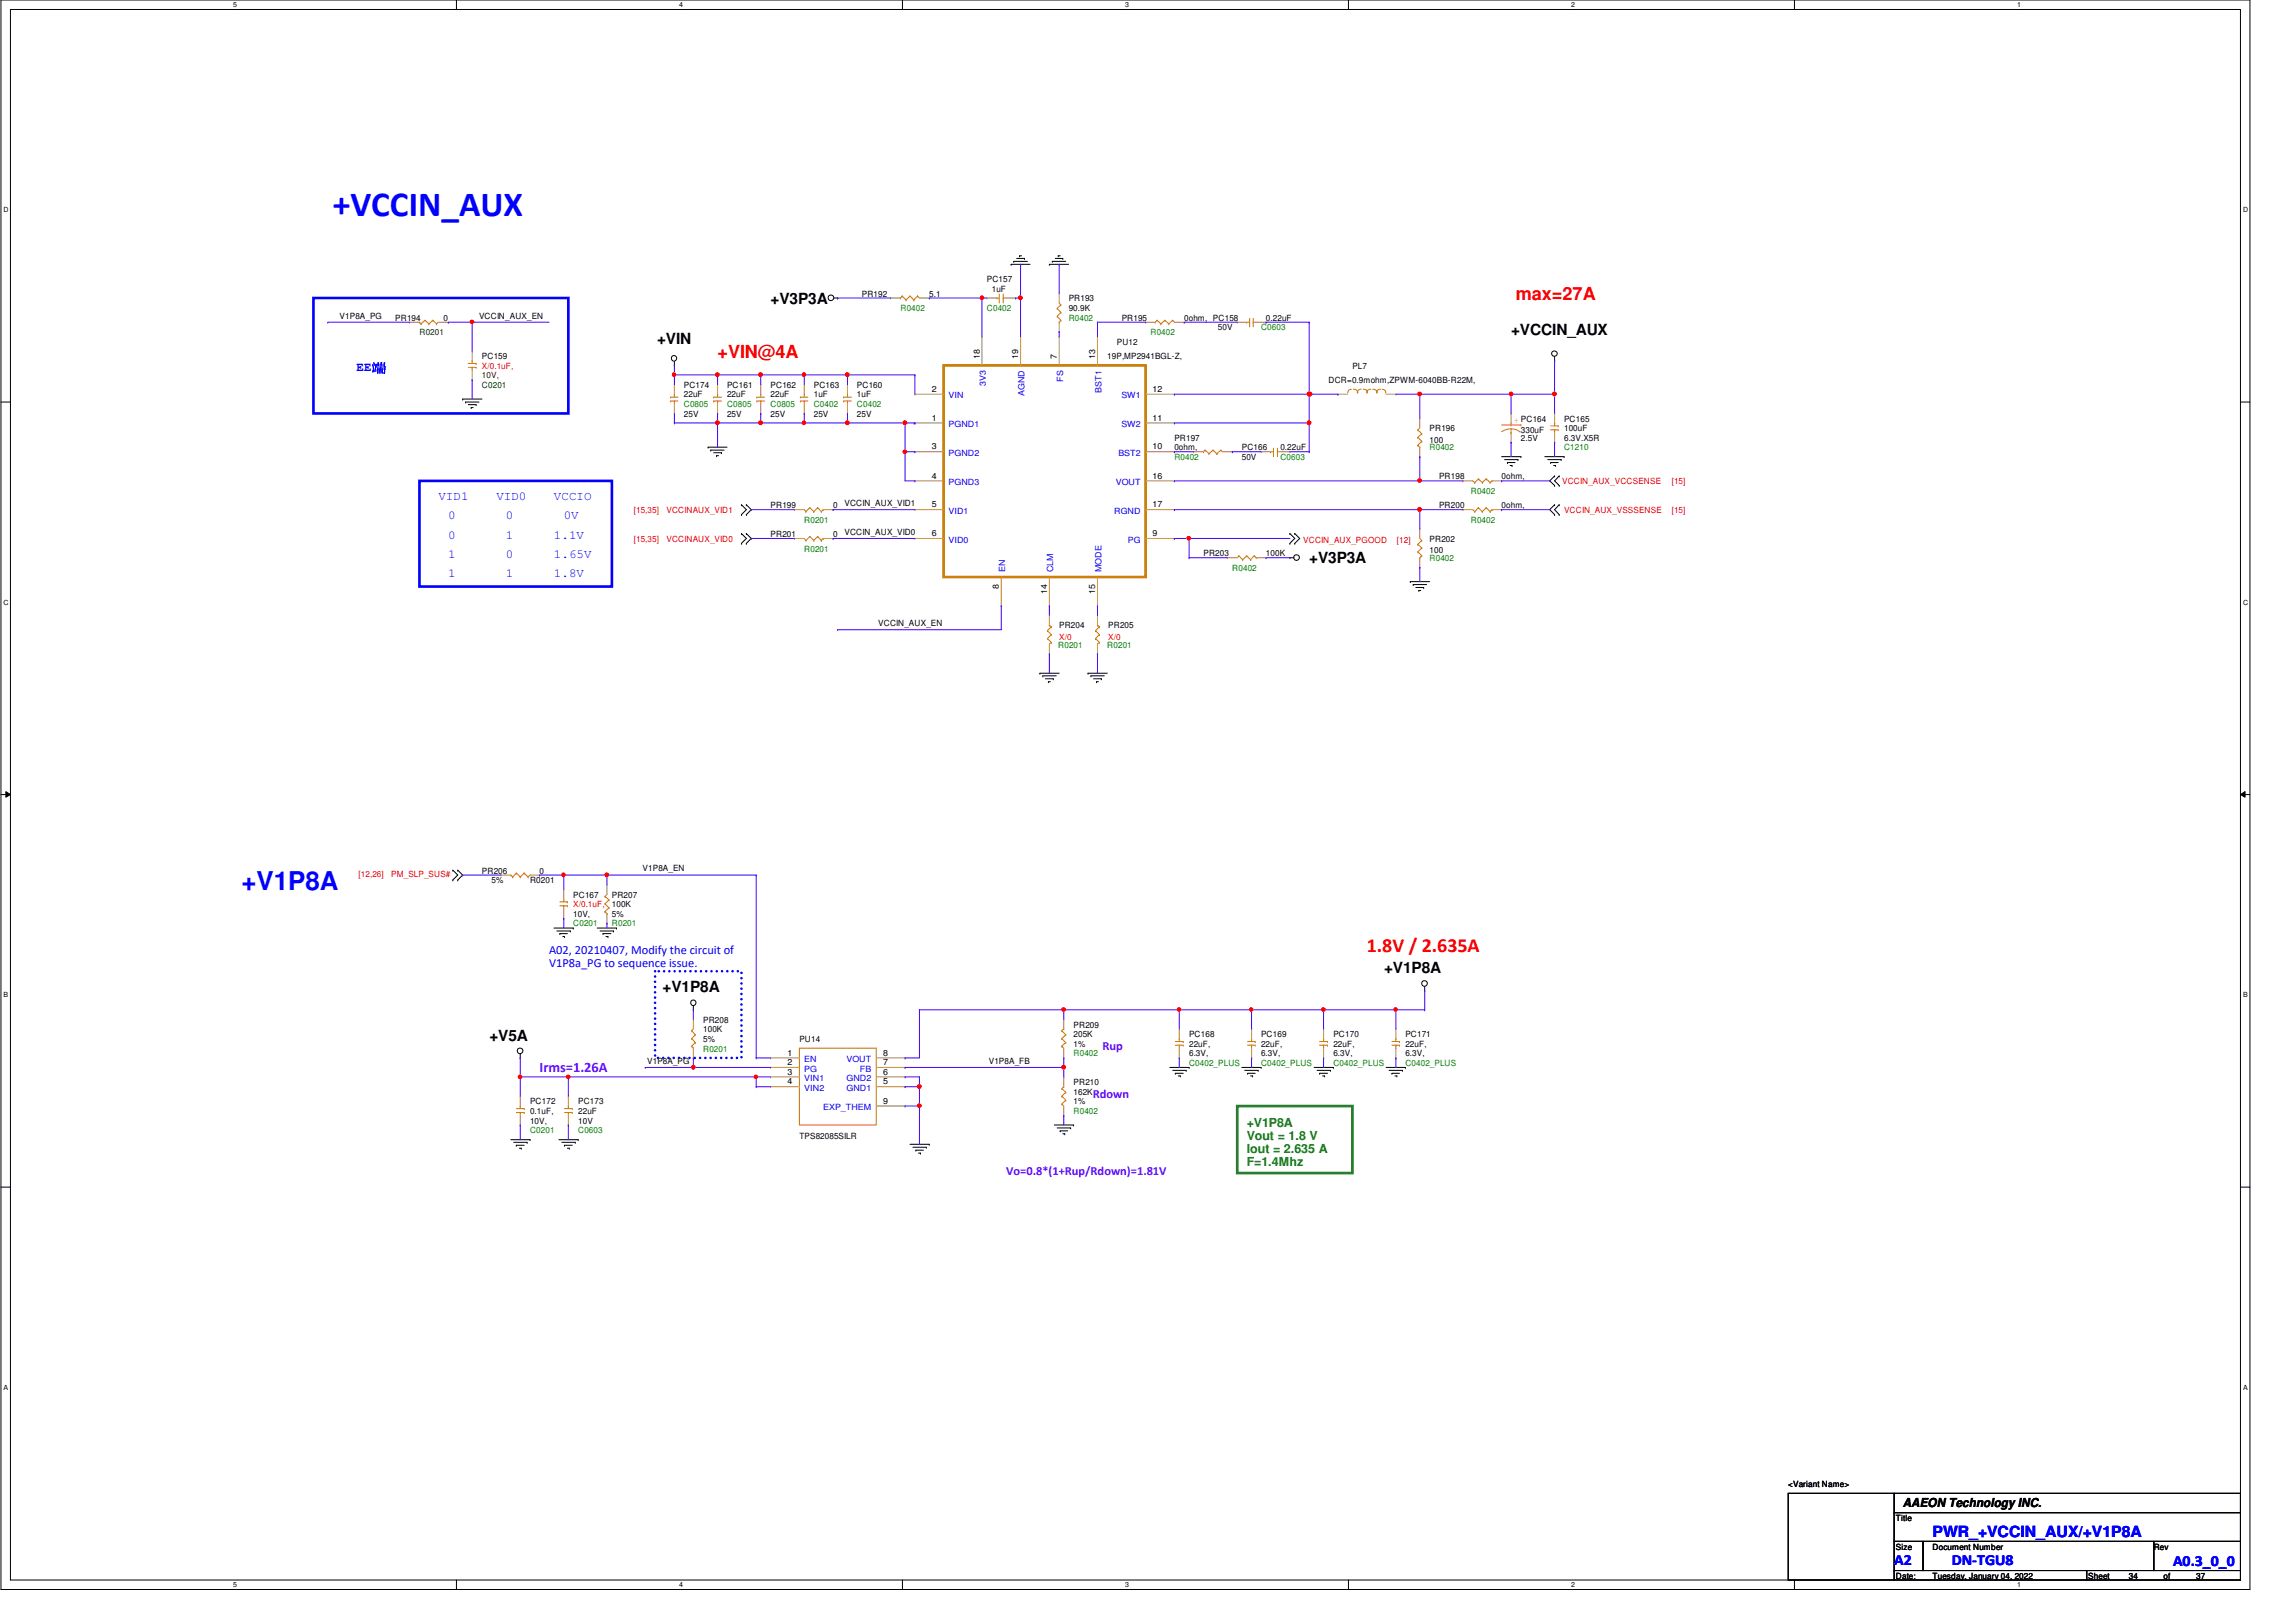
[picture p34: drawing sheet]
<svg xmlns="http://www.w3.org/2000/svg" width="297mm" height="210mm" viewBox="0 0 297 210" stroke-linecap="round" stroke-linejoin="round" font-family="sans-serif">
<defs><g id="words">
<text font-size="4.6" fill="#00f" x="43" y="28">+VCCIN_AUX</text>
<text font-size="3.3" fill="#00f" x="31.2" y="115.1">+V1P8A</text>
<text font-size="2.6" fill="#f00" x="176.8" y="123.1">1.8V / 2.635A</text>
<g font-size="2.3" fill="#f00">
<text x="196.1" y="38.9">max=27A</text>
<text x="92.8" y="46.3">+VIN@4A</text>
</g>
<g font-size="2">
<text x="99.7" y="39.3">+V3P3A</text>
<text x="85" y="44.5">+VIN</text>
<text x="195.5" y="43.3">+VCCIN_AUX</text>
<text x="169.4" y="72.9">+V3P3A</text>
<text x="179.1" y="125.9">+V1P8A</text>
<text x="85.7" y="128.4">+V1P8A</text>
<text x="63.3" y="134.7">+V5A</text>
</g>
<g font-size="2" fill="#00f">
<text x="245.1" y="202.5">A2</text>
<text x="250" y="198.9">PWR_+VCCIN_AUX/+V1P8A</text>
<text x="252.5" y="202.5">DN-TGU8</text>
<text x="281.1" y="202.6">A0.3_0_0</text>
</g>
<text font-size="1.9" fill="#8000ff" x="69.8" y="138.7">Irms=1.26A</text>
<g font-size="1.6" fill="#00f">
<text x="46.1" y="48">EE端</text>
<text x="56.7" y="64.7">VID1</text>
<text x="64.2" y="64.7">VID0</text>
<text x="71.7" y="64.7">VCCIO</text>
<text x="58" y="67.2">0</text>
<text x="58" y="69.7">0</text>
<text x="65.4" y="67.2">0</text>
<text x="65.4" y="69.7">1</text>
<text x="71.7" y="69.7">1.1V</text>
<text x="72.9" y="67.2">0V</text>
<text x="58" y="72.2">1</text>
<text x="58" y="74.7">1</text>
<text x="65.4" y="72.2">0</text>
<text x="65.4" y="74.7">1</text>
<text x="71.7" y="72.2">1.65V</text>
<text x="71.7" y="74.7">1.8V</text>
<text x="71" y="123.5">A02, 20210407, Modify the circuit of</text>
<text x="71" y="125.1">V1P8a_PG to sequence issue.</text>
</g>
<g font-size="1.6" fill="#8000ff">
<text x="142.6" y="135.9">Rup</text>
<text x="141.4" y="142.2">Rdown</text>
<text x="130.2" y="152.1">Vo=0.8*(1+Rup/Rdown)=1.81V</text>
</g>
<g font-size="1.6" fill="#008000">
<text x="161.3" y="145.9">+V1P8A</text>
<text x="161.3" y="147.5">Vout = 1.8 V</text>
<text x="161.3" y="149.2">Iout = 2.635 A</text>
<text x="161.3" y="150.8">F=1.4Mhz</text>
</g>
<text font-size="1.6" x="246.2" y="195.1">AAEON Technology INC.</text>
<g font-size="1.1">
<text x="43.9" y="41.2">V1P8A_PG</text>
<text x="51.1" y="41.5">PR194</text>
<text x="57.4" y="41.5">0</text>
<text x="62" y="41.2">VCCIN_AUX_EN</text>
<text x="111.5" y="38.4">PR192</text>
<text x="120.2" y="38.4">5.1</text>
<text x="127.7" y="36.5">PC157</text>
<text x="128.3" y="37.8">1uF</text>
<text x="138.3" y="39">PR193</text>
<text x="138.3" y="40.3">90.9K</text>
<text x="145.1" y="41.5">PR195</text>
<text x="153.2" y="41.5">0ohm, PC158</text>
<text x="163.8" y="41.5">0.22uF</text>
<text x="62.4" y="46.5">PC159</text>
<text x="126.7" y="46.4" transform="rotate(-90 126.7 46.4)">18</text>
<text x="131.7" y="46.4" transform="rotate(-90 131.7 46.4)">19</text>
<text x="136.7" y="46.4" transform="rotate(-90 136.7 46.4)">7</text>
<text x="141.7" y="46.4" transform="rotate(-90 141.7 46.4)">13</text>
<text x="143.3" y="46.5">19P,MP2941BGL-Z,</text>
<text x="144.5" y="44.6">PU12</text>
<text x="157.6" y="42.8">50V</text>
<text x="175" y="47.7">PL7</text>
<text x="88.5" y="50.2">PC174</text>
<text x="88.5" y="51.4">22uF</text>
<text x="88.5" y="53.9">25V</text>
<text x="94.1" y="50.2">PC161</text>
<text x="94.1" y="51.4">22uF</text>
<text x="94.1" y="53.9">25V</text>
<text x="99.7" y="50.2">PC162</text>
<text x="99.7" y="51.4">22uF</text>
<text x="99.7" y="53.9">25V</text>
<text x="105.3" y="50.2">PC163</text>
<text x="105.3" y="51.4">1uF</text>
<text x="105.3" y="53.9">25V</text>
<text x="110.9" y="50.2">PC160</text>
<text x="110.9" y="51.4">1uF</text>
<text x="110.9" y="53.9">25V</text>
<text x="120.6" y="50.7">2</text>
<text x="149.1" y="50.7">12</text>
<text x="171.9" y="49.6">DCR=0.9mohm,ZPWM-6040BB-R22M,</text>
<text x="120.6" y="58.2">3</text>
<text x="120.6" y="54.4">1</text>
<text x="149.1" y="58.2">10</text>
<text x="149.1" y="54.4">11</text>
<text x="151.9" y="57.1">PR197</text>
<text x="151.9" y="58.3">0ohm,</text>
<text x="160.7" y="58.3">PC166</text>
<text x="160.7" y="59.5">50V</text>
<text x="165.6" y="58.3">0.22uF</text>
<text x="185" y="55.8">PR196</text>
<text x="185" y="57.3">100</text>
<text x="196.8" y="56">330uF</text>
<text x="196.8" y="57.1">2.5V</text>
<text x="202.4" y="54.6">PC165</text>
<text x="202.4" y="55.8">100uF</text>
<text x="202.4" y="57.1">6.3V.X5R</text>
<text x="99.7" y="65.7">PR199</text>
<text x="107.8" y="65.7">0</text>
<text x="109.3" y="65.5">VCCIN_AUX_VID1</text>
<text x="120.6" y="61.9">4</text>
<text x="120.6" y="65.7">5</text>
<text x="149.1" y="61.9">16</text>
<text x="149.1" y="65.7">17</text>
<text x="186.2" y="65.7">PR200</text>
<text x="186.2" y="62">PR198</text>
<text x="194.3" y="65.7">0ohm,</text>
<text x="194.3" y="62">0ohm,</text>
<text x="99.7" y="69.5">PR201</text>
<text x="107.8" y="69.5">0</text>
<text x="109.3" y="69.2">VCCIN_AUX_VID0</text>
<text x="120.6" y="69.4">6</text>
<text x="149.1" y="69.4">9</text>
<text x="155.7" y="72">PR203</text>
<text x="163.8" y="72">100K</text>
<text x="185" y="70.1">PR202</text>
<text x="185" y="71.6">100</text>
<text x="129.2" y="76.2" transform="rotate(-90 129.2 76.2)">8</text>
<text x="135.5" y="76.8" transform="rotate(-90 135.5 76.8)">14</text>
<text x="141.7" y="76.8" transform="rotate(-90 141.7 76.8)">15</text>
<text x="113.6" y="81">VCCIN_AUX_EN</text>
<text x="137" y="81.3">PR204</text>
<text x="143.4" y="81.3">PR205</text>
<text x="62.4" y="113.1">PR206</text>
<text x="69.8" y="113.1">0</text>
<text x="83.1" y="112.8">V1P8A_EN</text>
<text x="63.6" y="114.3">5%</text>
<text x="68.6" y="114.3">R0201</text>
<text x="74.2" y="116.2">PC167</text>
<text x="74.2" y="118.7">10V,</text>
<text x="79.2" y="116.2">PR207</text>
<text x="79.2" y="117.4">100K</text>
<text x="79.2" y="118.7">5%</text>
<text x="83.7" y="137.7">V1P8A_PG</text>
<text x="91" y="132.3">PR208</text>
<text x="91" y="133.6">100K</text>
<text x="91" y="134.8">5%</text>
<text x="101.9" y="136.6">1</text>
<text x="101.9" y="137.8">2</text>
<text x="103.4" y="134.8">PU14</text>
<text x="114.3" y="137.8">7</text>
<text x="114.3" y="136.6">8</text>
<text x="127.9" y="137.7">V1P8A_FB</text>
<text x="138.9" y="133">PR209</text>
<text x="138.9" y="134.2">205K</text>
<text x="138.9" y="135.5">1%</text>
<text x="153.8" y="134.2">PC168</text>
<text x="153.8" y="135.5">22uF,</text>
<text x="153.8" y="136.7">6.3V,</text>
<text x="163.1" y="134.2">PC169</text>
<text x="163.1" y="135.5">22uF,</text>
<text x="163.1" y="136.7">6.3V,</text>
<text x="172.5" y="134.2">PC170</text>
<text x="172.5" y="135.5">22uF,</text>
<text x="172.5" y="136.7">6.3V,</text>
<text x="181.8" y="134.2">PC171</text>
<text x="181.8" y="135.5">22uF,</text>
<text x="181.8" y="136.7">6.3V,</text>
<text x="68.6" y="142.9">PC172</text>
<text x="74.8" y="142.9">PC173</text>
<text x="101.9" y="139.1">3</text>
<text x="101.9" y="140.3">4</text>
<text x="114.3" y="142.8">9</text>
<text x="114.3" y="140.3">5</text>
<text x="114.3" y="139.1">6</text>
<text x="138.9" y="140.4">PR210</text>
<text x="138.9" y="141.7">162K</text>
<text x="138.9" y="142.9">1%</text>
<text x="68.6" y="144.2">0.1uF,</text>
<text x="68.6" y="145.4">10V,</text>
<text x="74.8" y="144.2">22uF</text>
<text x="74.8" y="145.4">10V</text>
<text x="103.4" y="147.4">TPS82085SILR</text>
<text x="231.3" y="192.4">&lt;Variant Name&gt;</text>
<text x="245.3" y="196.8">Title</text>
<text x="245.3" y="200.5">Size</text>
<text x="250" y="200.5">Document Number</text>
<text x="278.6" y="200.5">Rev</text>
<text x="245.3" y="204.3">Date:</text>
<text x="250" y="204.3">Tuesday, January 04, 2022</text>
<text x="270.2" y="204.3">Sheet</text>
<text x="275.4" y="204.3">34</text>
<text x="279.9" y="204.3">of</text>
<text x="284.1" y="204.3">37</text>
</g>
<g font-size="1.1" fill="#008000">
<text x="116.5" y="40.3">R0402</text>
<text x="127.7" y="40.3">C0402</text>
<text x="138.3" y="41.5">R0402</text>
<text x="148.8" y="43.3">R0402</text>
<text x="163.1" y="42.8">C0603</text>
<text x="88.5" y="52.7">C0805</text>
<text x="94.1" y="52.7">C0805</text>
<text x="99.7" y="52.7">C0805</text>
<text x="105.3" y="52.7">C0402</text>
<text x="110.9" y="52.7">C0402</text>
<text x="151.9" y="59.5">R0402</text>
<text x="165.6" y="59.5">C0603</text>
<text x="185" y="58.3">R0402</text>
<text x="202.4" y="58.3">C1210</text>
<text x="190.3" y="63.9">R0402</text>
<text x="104.1" y="67.6">R0201</text>
<text x="104.1" y="71.4">R0201</text>
<text x="190.3" y="67.6">R0402</text>
<text x="159.4" y="73.9">R0402</text>
<text x="185" y="72.6">R0402</text>
<text x="136.9" y="83.8">R0201</text>
<text x="143.3" y="83.8">R0201</text>
<text x="74.2" y="119.9">C0201</text>
<text x="79.2" y="119.9">R0201</text>
<text x="91" y="136.1">R0201</text>
<text x="138.9" y="136.7">R0402</text>
<text x="153.8" y="138">C0402_PLUS</text>
<text x="163.1" y="138">C0402_PLUS</text>
<text x="172.5" y="138">C0402_PLUS</text>
<text x="181.8" y="138">C0402_PLUS</text>
<text x="68.6" y="146.6">C0201</text>
<text x="74.8" y="146.6">C0603</text>
<text x="138.9" y="144.2">R0402</text>
</g>
<g font-size="1.1" fill="#004000">
<text x="54.3" y="43.3">R0201</text>
<text x="62.4" y="50.2">C0201</text>
</g>
<g font-size="1.1" fill="#f00">
<text x="62.4" y="47.7">X/0.1uF,</text>
<text x="202.1" y="62.7">VCCIN_AUX_VCCSENSE</text>
<text x="216.3" y="62.7">[15]</text>
<text x="82" y="66.4">[15,35]</text>
<text x="82" y="70.1">[15,35]</text>
<text x="86.2" y="66.4">VCCINAUX_VID1</text>
<text x="86.2" y="70.1">VCCINAUX_VID0</text>
<text x="168.6" y="70.2">VCCIN_AUX_PGOOD</text>
<text x="180.7" y="70.2">[12]</text>
<text x="202.4" y="66.4">VCCIN_AUX_VSSSENSE</text>
<text x="216.3" y="66.4">[15]</text>
<text x="137" y="82.8">X/0</text>
<text x="143.4" y="82.8">X/0</text>
<text x="46.4" y="113.5">[12,26]</text>
<text x="50.6" y="113.5">PM_SLP_SUS#</text>
<text x="74.2" y="117.4">X/0.1uF,</text>
</g>
<text font-size="1.1" fill="#400000" x="62.4" y="49">10V,</text>
<g font-size="1.1" fill="#00c">
<text x="122.7" y="51.6">VIN</text>
<text x="127.5" y="50" transform="rotate(-90 127.5 50)">3V3</text>
<text x="132.5" y="51.3" transform="rotate(-90 132.5 51.3)">AGND</text>
<text x="137.5" y="49.4" transform="rotate(-90 137.5 49.4)">FS</text>
<text x="142.5" y="50.8" transform="rotate(-90 142.5 50.8)">BST1</text>
<text x="145.1" y="51.6">SW1</text>
<text x="122.7" y="59">PGND2</text>
<text x="122.7" y="55.3">PGND1</text>
<text x="144.7" y="59">BST2</text>
<text x="145.1" y="55.3">SW2</text>
<text x="122.7" y="62.8">PGND3</text>
<text x="144.4" y="62.8">VOUT</text>
<text x="122.7" y="66.5">VID1</text>
<text x="122.7" y="70.2">VID0</text>
<text x="144.1" y="66.5">RGND</text>
<text x="145.9" y="70.2">PG</text>
<text x="130" y="74" transform="rotate(-90 130 74)">EN</text>
<text x="136.3" y="74" transform="rotate(-90 136.3 74)">CLM</text>
<text x="142.5" y="74" transform="rotate(-90 142.5 74)">MODE</text>
<text x="104.1" y="137.5">EN</text>
<text x="109.5" y="137.5">VOUT</text>
<text x="104.1" y="138.7">PG</text>
<text x="104.1" y="139.9">VIN1</text>
<text x="104.1" y="141.2">VIN2</text>
<text x="106.5" y="143.7">EXP_THEM</text>
<text x="109.5" y="141.2">GND1</text>
<text x="109.5" y="139.9">GND2</text>
<text x="111.2" y="138.7">FB</text>
</g>
<text font-size="1.1" fill="#cc8006" x="195.9" y="54.7">+ PC164</text>
<g font-size=".9">
<text x="30.2" y=".9">5</text>
<text x="87.9" y=".9">4</text>
<text x="145.6" y=".9">3</text>
<text x="203.3" y=".9">2</text>
<text x="261" y=".9">1</text>
<text x=".5" y="27.4">D</text>
<text x="290.2" y="27.4">D</text>
<text x=".5" y="78.2">C</text>
<text x="290.2" y="78.2">C</text>
<text x=".5" y="129">B</text>
<text x="290.2" y="129">B</text>
<text x=".5" y="179.8">A</text>
<text x="290.2" y="179.8">A</text>
<text x="30.2" y="205.4">5</text>
<text x="87.9" y="205.4">4</text>
<text x="145.6" y="205.4">3</text>
<text x="203.3" y="205.4">2</text>
<text x="261" y="205.4">1</text>
</g>
</g></defs>
<path d="M.1 0h291v205.7h-291zM1.4 1.2h288.5v203.3h-288.5z" fill="none" stroke="#000" stroke-width=".13"/>
<g fill="#fff">
<path d="M30.2 .1h.5v1h-.5z"/>
<path d="M30.2 204.6h.5v1h-.5z"/>
</g>
<path d="M59.1 0v1.2M59.1 204.5v1.2" fill="none" stroke="#000" stroke-width=".13"/>
<g fill="#fff">
<path d="M87.9 .1h.5v1h-.5z"/>
<path d="M87.9 204.6h.5v1h-.5z"/>
</g>
<path d="M116.8 0v1.2M116.8 204.5v1.2" fill="none" stroke="#000" stroke-width=".13"/>
<g fill="#fff">
<path d="M145.6 .1h.5v1h-.5z"/>
<path d="M145.6 204.6h.5v1h-.5z"/>
</g>
<path d="M174.5 0v1.2M174.5 204.5v1.2" fill="none" stroke="#000" stroke-width=".13"/>
<g fill="#fff">
<path d="M203.3 .1h.5v1h-.5z"/>
<path d="M203.3 204.6h.5v1h-.5z"/>
</g>
<path d="M232.2 0v1.2M232.2 204.5v1.2" fill="none" stroke="#000" stroke-width=".13"/>
<g fill="#fff">
<path d="M261 .1h.5v1h-.5z"/>
<path d="M261 204.6h.5v1h-.5z"/>
<path d="M.5 26.6h.6v1h-.6z"/>
<path d="M290.2 26.6h.6v1h-.6z"/>
<path d="M.5 77.4h.6v1h-.6z"/>
<path d="M290.2 77.4h.6v1h-.6z"/>
</g>
<path d="M.1 52h1.3M289.9 52h1.2" fill="none" stroke="#000" stroke-width=".13"/>
<g fill="#fff">
<path d="M.5 128.2h.6v1h-.6z"/>
<path d="M290.2 128.2h.6v1h-.6z"/>
</g>
<path d="M.1 102.8h1.3M.8 102.4l.6 .4-.6 .4zM289.9 102.8l.5-.4v.8zM289.9 102.8h1.2" fill="none" stroke="#000" stroke-width=".13"/>
<path d="M.8 102.4l.6 .4-.6 .4zM289.9 102.8l.5-.4v.8z" fill="#000"/>
<g fill="#fff">
<path d="M.5 179h.5v1h-.5z"/>
<path d="M290.2 179h.5v1h-.5z"/>
</g>
<g fill="none" stroke="#000" stroke-width=".13">
<path d="M107.9 38.6h.5M108.4 38.6h.1M130.8 34.2h.1M130.8 34.2h2.5M131.1 33.8h.1M131.1 33.8h1.8M131.5 33.4h1M131.9 33.1h.1M131.9 33.1h.3M132.5 33.4h.1M135.8 34.2h.1M135.8 34.2h2.5"/>
<path d="M136.1 33.8h.1M136.1 33.8h1.8M136.5 33.4h1M136.9 33.1h.1M136.9 33.1h.3M137.5 33.4h.1M59.9 51.6h.1M59.9 51.6h2.5M60.2 52h.1M60.2 52h1.8M60.6 52.4h1M61 52.7h.1"/>
<path d="M61 52.7h.2M61.6 52.4h.1M87.2 47.3h.1M87.2 46.8v.5M91.6 57.9h.1M91.6 57.9h2.5M91.9 58.3h.1M91.9 58.3h1.8M92.3 58.6h1M92.7 59h.1M92.7 59h.3M93.3 58.6h.1"/>
<path d="M194.3 59.1h2.5M194.6 59.5h1.8M195 59.9h.1M195 59.9h1M196.4 59.5h.1M196.8 59.1h.1M199.9 59.1h2.4M200.2 59.5h1.8M200.6 59.9h.1M200.6 59.9h1M201.1 46.7h.1M201.1 46.1v.6"/>
<path d="M202 59.5h.1M202.3 59.1h.1M95.9 66.6h.1M95.9 65.3h.1M95.9 70.3h.1M95.9 69h.1M95.9 65.3l.7 .7-.7 .6M95.9 69l.7 .7-.7 .6M96.6 65.3h.1M96.6 66.6h.1M96.6 69h.1M96.6 70.3h.1"/>
<path d="M96.6 65.3l.6 .7-.6 .6M96.6 69l.6 .7-.6 .6M166.9 72.2h.1M166.9 69h.1M166.9 70.3h.1M166.9 72.2h.5M166.9 69l.6 .7-.6 .6M167.5 69h.1M167.5 70.3h.1M167.5 69l.6 .7-.6 .6M182.5 75.3h.1M182.5 75.3h2.5"/>
<path d="M182.8 75.6h.1M182.8 75.6h1.8M183.2 76h1M183.6 76.4h.1M183.6 76.4h.2M184.2 76h.1M195.4 60.2h.2M195.6 60.2h.1M201 60.2h.2M201.1 61.6h.1M201.1 62.8h.1M201.1 65.3h.1"/>
<path d="M201.1 66.6h.1M201.1 61.6l-.6 .6 .6 .6M201.1 65.3l-.6 .7 .6 .6M201.2 60.2h.1M201.7 62.8h.1M201.7 61.6h.1M201.7 66.6h.1M201.7 65.3h.1M201.7 61.6l-.6 .6 .6 .6M201.7 65.3l-.6 .7 .6 .6M134.5 87.1h.1M134.5 87.1h2.5"/>
<path d="M134.9 87.5h.1M134.9 87.5h1.7M135.3 87.8h1M135.6 88.2h.1M135.6 88.2h.3M136.3 87.8h.1M140.8 87.1h.1M140.8 87.1h2.5M141.1 87.5h.1M141.1 87.5h1.8M141.5 87.8h1M141.9 88.2h.1"/>
<path d="M141.9 88.2h.2M142.5 87.8h.1M58.6 112.6h.1M58.6 113.9h.1M58.6 112.6l.6 .6-.6 .7M59.2 113.9h.1M59.2 112.6h.1M59.2 112.6l.7 .6-.7 .7M67.3 136.9h.1M67.3 136.4v.5M71.7 120.1h2.5M72 120.5h1.8"/>
<path d="M72.4 120.8h.1M72.4 120.8h1M72.8 121.2h.2M73 121.2h.1M73.8 120.5h.1M74.2 120.1h.1M77.3 120.1h2.5M77.6 120.5h1.8M78 120.8h.1M78 120.8h1M78.4 121.2h.3M78.7 121.2h.1"/>
<path d="M79.4 120.5h.1M79.8 120.1h.1M89.7 130.7h.1M89.7 130.2v.5M151.3 138.1h2.5M151.7 138.5h1.8M152.1 138.9h.1M152.1 138.9h1M152.4 139.2h.3M152.7 139.2h.1M153.5 138.5h.1M153.8 138.1h.1"/>
<path d="M160.7 138.1h2.4M161 138.5h1.8M161.4 138.9h.1M161.4 138.9h1M161.8 139.2h.2M162 139.2h.1M162.8 138.5h.1M163.1 138.1h.1M170 138.1h2.5M170.4 138.5h1.7M170.7 138.9h.1M170.7 138.9h1"/>
<path d="M171.1 139.2h.3M171.4 139.2h.1M172.1 138.5h.1M172.5 138.1h.1M179.3 138.1h2.5M179.7 138.5h1.7M180.1 138.9h.1M180.1 138.9h1M180.5 139.2h.2M180.7 139.2h.1M181.4 138.5h.1M181.8 138.1h.1"/>
<path d="M184.3 128.2h.1M184.3 127.7v.5M.1 153.6h1.3M66.1 147.5h2.5M66.5 147.8h1.7M66.8 148.2h.1M66.8 148.2h1M67.2 148.6h.2M67.4 148.6h.1M68.2 147.8h.1M68.6 147.5h.1M72.3 147.5h2.5"/>
<path d="M72.7 147.8h1.7M73 148.2h.1M73 148.2h1M73.4 148.6h.3M73.7 148.6h.1M74.4 147.8h.1M74.8 147.5h.1M117.7 148.1h2.5M118.1 148.5h1.7M118.5 148.8h.1M118.5 148.8h1M118.8 149.2h.3"/>
<path d="M119.1 149.2h.1M119.8 148.5h.1M120.2 148.1h.1M136.4 145.6h2.5M136.8 146h1.7M137.2 146.3h.1M137.2 146.3h.9M137.5 146.7h.2M137.7 146.7h.1M138.5 146h.1M138.9 145.6h.1M289.9 153.6h1.2"/>
<path d="M231.3 193.3h13.8v11.2h-13.8zM245.1 193.3h44.8v2.4h-44.8zM245.1 195.7h44.8v3.8h-44.8zM245.1 199.5h3.7v3.7h-3.7zM248.8 199.5h29.8v3.7h-29.8zM278.6 199.5h11.3v3.7h-11.3zM245.1 203.2h24.9v1.3h-24.9zM270 203.2h19.9v1.3h-19.9z"/>
<circle cx="107.5" cy="38.5" r=".37"/>
<circle cx="87.2" cy="46.4" r=".35"/>
<circle cx="201.1" cy="45.8" r=".36"/>
<circle cx="167.7" cy="72.2" r=".37"/>
<circle cx="67.3" cy="136" r=".37"/>
<circle cx="89.7" cy="129.8" r=".35"/>
<circle cx="184.3" cy="127.3" r=".37"/>
</g>
<path d="M160.1 143.1h14.9v8.7h-14.9z" fill="none" stroke="#008000" stroke-width=".34"/>
<path d="M40.6 38.6h32.9v14.9h-32.9zM54.3 62.2h24.9v13.7h-24.9z" fill="none" stroke="#00f" stroke-width=".34"/>
<path d="M84.7 125.7h11.2v11.2h-11.2z" fill="none" stroke="#00f" stroke-width=".34" stroke-dasharray="0 .7"/>
<g fill="none" stroke="#cc8006" stroke-width=".13">
<path d="M116.5 38.6h.1M116.7 38.3h.1M116.7 38.3l.5 .5M116.7 38.3l-.2 .3M117.2 38.8h.1M117.7 38.3h.1M117.7 38.3l.5 .5M117.7 38.3l-.5 .5M118.2 38.8h.1M118.7 38.3h.1M118.7 38.3l.3 .3M118.7 38.3l-.5 .5"/>
<path d="M128.9 38.6h.1M128.9 38.6h.4M129.3 39.1h.1M129.3 38.1v1M129.8 39.1h.1M129.8 38.6h.1M129.8 38.6h.4M129.8 38.1v1M136.8 39.9h.1M136.8 39.9l.4 .5M137 39.2l.2 .3M137.2 39.5h.1"/>
<path d="M137.2 39.5l-.4 .4M54.3 41.7h.1M54.3 41.7l.2 .2M54.5 41.9h.1M55 41.4h.1M55 41.4l-.5 .5M55 41.4l.5 .5M55.5 41.9h.1M56 41.4h.1M56 41.4l.5 .5M56 41.4l-.5 .5M56.5 41.9h.1"/>
<path d="M56.7 41.7l-.2 .2M60.6 47h1M60.6 47.5h1M61.1 46.7h.1M61.1 47.5h.1M61.1 46.7v.3M61.1 47.5v.4M61.6 47h.1M61.6 47.5h.1M86.7 51.4h.1M86.7 51.9h.1M86.7 51.4h1"/>
<path d="M86.7 51.9h1M87.2 51h.1M87.2 51.9h.1M87.2 51v.4M87.2 51.9v.3M92.3 51.4h.1M92.3 51.9h.1M92.3 51.4h1M92.3 51.9h1M92.8 51h.1M92.8 51.9h.1M92.8 51v.4"/>
<path d="M92.8 51.9v.3M97.9 51.4h.1M97.9 51.9h.1M97.9 51.4h1M97.9 51.9h1M98.4 51h.1M98.4 51.9h.1M98.4 51v.4M98.4 51.9v.3M103.5 51.4h.1M103.5 51.9h.1M103.5 51.4h1"/>
<path d="M103.5 51.9h1M104.1 51h.1M104.1 51.9h.1M104.1 51v.4M104.1 51.9v.3M109.1 51.4h.1M109.1 51.9h.1M109.1 51.4h1M109.1 51.9h1M109.6 51h.1M109.6 51.9h.1M109.6 51v.4"/>
<path d="M109.6 51.9v.3M136.8 40.9h.1M136.8 40.9l.4 .5M137 41.7h.1M137.2 41.4h.1M137.2 40.4h.1M137.2 41.4l-.2 .3M137.2 40.4l-.4 .5M149.5 41.7h.1M149.7 41.4h.1M149.7 41.4l.5 .5M149.7 41.4l-.2 .3"/>
<path d="M150.2 41.9h.1M150.7 41.4h.1M150.7 41.4l.5 .5M150.7 41.4l-.5 .5M151.2 41.9h.1M151.7 41.4h.1M151.7 41.4l.2 .3M151.7 41.4l-.5 .5M155.7 58.5h.1M155.9 58.3h.1M155.9 58.3l.5 .4M155.9 58.3l-.2 .2"/>
<path d="M156.4 58.7h.1M156.9 58.3h.1M156.9 58.3l.5 .4M156.9 58.3l-.5 .4M157.4 58.7h.1M157.9 58.3h.1M157.9 58.3l.3 .2M157.9 58.3l-.5 .4M161.3 41.7h.1M161.3 41.7h.4M161.7 42.2h.1M161.7 41.2v1"/>
<path d="M162.1 42.2h.1M162.1 41.7h.1M162.1 41.7h.4M162.1 41.2v1M164.4 58.5h.1M164.4 58.5h.4M164.8 59h.1M164.8 58v1M165.3 59h.1M165.3 58.5h.1M165.3 58.5h.3M165.3 58v1"/>
<path d="M174.8 50.4l-.4 .2v.2M175.1 50.4a.47 .47 0 0 1 .6 .4l-.1 .1M176.1 50.4a.45 .45 0 0 0-.5 .4M176.4 50.4a.43 .43 0 0 1 .5 .4v.1M177.3 50.4a.45 .45 0 0 0-.5 .4M177.6 50.4a.47 .47 0 0 1 .6 .4l-.1 .1M178.6 50.4h-.3l-.2 .2v.2M178.8 50.4a.39 .39 0 0 1 .4 .4M183.4 57.6h.1M183.4 55.6h.1M183.4 56.6h.1M183.4 57.6l.3 .3"/>
<path d="M183.4 55.6l.5 .5M183.4 56.6l.5 .5M183.7 57.9h.1M183.7 55.4l-.3 .2M183.9 56.1h.1M183.9 57.1h.1M183.9 57.1l-.5 .5M183.9 56.1l-.5 .5M194.3 55h2.5M195.5 56h.1M195.5 55h.1M195.5 55.5h-.1a1.98 1.98 0 0 0-1.1 .4"/>
<path d="M195.5 55.5a1.77 1.77 0 0 1 1.2 .4M195.5 54.7v.3M195.5 55.5v.5M196.8 55h.1M200.6 55.1h1M200.6 55.6h1M201.1 54.7h.1M201.1 55.6h.1M201.1 54.7v.4M201.1 55.6v.4M201.6 55.1h.1M201.6 55.6h.1"/>
<path d="M104.1 66l.2 .2M104.1 69.7l.2 .2M104.3 66.2h.1M104.3 69.9h.1M104.8 65.7h.1M104.8 69.4h.1M104.8 65.7l-.5 .5M104.8 65.7l.5 .5M104.8 69.4l-.5 .5M104.8 69.4l.5 .5M105.3 66.2h.1M105.3 69.9h.1"/>
<path d="M105.8 65.7h.1M105.8 69.4h.1M105.8 65.7l.5 .5M105.8 65.7l-.5 .5M105.8 69.4l.5 .5M105.8 69.4l-.5 .5M106.3 66.2h.1M106.3 69.9h.1M106.5 66h.1M106.5 69.7h.1M106.5 66l-.2 .2M106.5 69.7l-.2 .2"/>
<path d="M160.3 71.9h.1M160.3 71.9l-.2 .3M160.3 71.9l.5 .5M160.8 72.4h.1M161.3 71.9h.1M161.3 71.9l-.5 .5M161.3 71.9l.5 .5M161.8 72.4h.1M162.3 71.9h.1M162.3 71.9l-.5 .5M162.3 71.9l.2 .3M162.5 72.2h.1"/>
<path d="M183.4 70.4h.1M183.4 71.4h.1M183.4 71.4l.5 .5M183.4 70.4l.5 .5M183.7 72.2h.1M183.7 69.7l.2 .2M183.9 71.9h.1M183.9 69.9h.1M183.9 70.9h.1M183.9 71.9l-.2 .3M183.9 69.9l-.5 .5M183.9 70.9l-.5 .5"/>
<path d="M190.5 66l.3 .2M190.5 62.2l.3 .2M190.8 66.2h.1M190.8 62.4h.1M191.3 65.7h.1M191.3 62h.1M191.3 65.7l-.5 .5M191.3 65.7l.5 .5M191.3 62l-.5 .4M191.3 62l.5 .4M191.8 66.2h.1M191.8 62.4h.1"/>
<path d="M192.3 65.7h.1M192.3 62h.1M192.3 65.7l.5 .5M192.3 65.7l-.5 .5M192.3 62l.5 .4M192.3 62l-.5 .4M192.8 66.2h.1M192.8 62.4h.1M193 66h.1M193 62.2h.1M193 66l-.2 .2M193 62.2l-.2 .2"/>
<path d="M135.5 82.6h.1M135.5 81.6h.1M135.5 82.6l.5 .5M135.5 81.6l.5 .5M135.8 80.9h.1M135.8 80.9l.2 .2M136 81.1h.1M136 83.1h.1M136 82.1h.1M136 81.1l-.5 .5M136 83.1l-.2 .3M136 82.1l-.5 .5"/>
<path d="M141.7 82.6h.1M141.7 81.6h.1M141.7 82.6l.5 .5M141.7 81.6l.5 .5M142 80.9h.1M142 80.9l.2 .2M142.2 81.1h.1M142.2 83.1h.1M142.2 82.1h.1M142.2 81.1l-.5 .5M142.2 83.1l-.2 .3M142.2 82.1l-.5 .5"/>
<path d="M66.1 113.2h.1M66.1 113.2l.2 .3M66.3 113.5h.1M66.8 113h.1M66.8 113l-.5 .5M66.8 113l.5 .5M67.3 113.5h.1M67.8 113h.1M67.8 113l.5 .5M67.8 113l-.5 .5M68.3 113.5h.1M68.6 113.2l-.3 .3"/>
<path d="M72.4 116.7h1M72.4 117.2h1M72.9 116.4h.1M72.9 117.2h.1M72.9 116.4v.3M72.9 117.2v.4M73.4 116.7h.1M73.4 117.2h.1M78.3 118h.1M78.3 116h.1M78.3 117h.1M78.3 118l.2 .2"/>
<path d="M78.3 116l.5 .5M78.3 117l.5 .5M78.5 118.2h.1M78.5 115.7l-.2 .3M78.8 116.5h.1M78.8 117.5h.1M78.8 117.5l-.5 .5M78.8 116.5l-.5 .5M89.5 135.4h.1M89.5 133.4h.1M89.5 134.4h.1M89.5 135.4l.2 .2"/>
<path d="M89.5 133.4l.5 .5M89.5 134.4l.5 .5M89.7 135.6h.1M89.7 133.1l-.2 .3M90 133.9h.1M90 134.9h.1M90 134.9l-.5 .5M90 133.9l-.5 .5M103.4 135.6h10v10h-10zM137.4 133.4h.1M137.4 135.4h.1M137.4 134.4h.1"/>
<path d="M137.4 133.4l.5 .5M137.4 135.4l.2 .2M137.4 134.4l.5 .5M137.6 133.1h.1M137.6 133.1l-.2 .3M137.9 134.9h.1M137.9 133.9h.1M137.9 134.9l-.5 .5M137.9 133.9l-.5 .5M152.1 134.8h1M152.1 135.3h1M152.6 134.4h.1"/>
<path d="M152.6 135.3h.1M152.6 134.4v.4M152.6 135.3v.3M153.1 134.8h.1M153.1 135.3h.1M161.4 134.8h1M161.4 135.3h1M161.9 134.4h.1M161.9 135.3h.1M161.9 134.4v.4M161.9 135.3v.3M162.4 134.8h.1"/>
<path d="M162.4 135.3h.1M170.7 134.8h1M170.7 135.3h1M171.2 134.4h.1M171.2 135.3h.1M171.2 134.4v.4M171.2 135.3v.3M171.7 134.8h.1M171.7 135.3h.1M180.1 134.8h1M180.1 135.3h1M180.6 134.4h.1"/>
<path d="M180.6 135.3h.1M180.6 134.4v.4M180.6 135.3v.3M181.1 134.8h.1M181.1 135.3h.1M66.8 143.5h1M66.8 144h1M67.3 143.1h.1M67.3 144h.1M67.3 143.1v.4M67.3 144v.4M67.8 143.5h.1"/>
<path d="M67.8 144h.1M73 143.5h1M73 144h1M73.5 143.1h.1M73.5 144h.1M73.5 143.1v.4M73.5 144v.4M74 143.5h.1M74 144h.1M137.4 140.9h.1M137.4 142.9h.1M137.4 141.9h.1"/>
<path d="M137.4 140.9l.5 .5M137.4 142.9l.2 .2M137.4 141.9l.5 .5M137.6 140.6h.1M137.6 140.6l-.2 .3M137.9 142.4h.1M137.9 141.4h.1M137.9 142.4l-.5 .5M137.9 141.4l-.5 .5"/>
</g>
<g fill="none" stroke="#a84" stroke-width=".13">
<path d="M115.2 38.6h.1M115.2 38.6h1.3M119 38.6h1.2M120.2 38.6h.1M127.7 38.6h.1M127.7 38.6h1.2M130.2 38.6h1.2M131.4 38.6h.1M137 37.9h.1M137 37.9v1.3M53 41.7h.1M53 41.7h1.3"/>
<path d="M56.7 41.7h1.3M58 41.7h.1M61.1 49.1h.1M61.1 45.4h.1M61.1 45.4v1.3M61.1 47.9v1.2M87.2 53.5h.1M87.2 49.8h.1M87.2 49.8v1.2M87.2 52.2v1.3M92.8 53.5h.1M92.8 49.8h.1"/>
<path d="M92.8 49.8v1.2M92.8 52.2v1.3M98.4 53.5h.1M98.4 49.8h.1M98.4 49.8v1.2M98.4 52.2v1.3M104.1 53.5h.1M104.1 49.8h.1M104.1 49.8v1.2M104.1 52.2v1.3M109.6 53.5h.1M109.6 49.8h.1"/>
<path d="M109.6 49.8v1.2M109.6 52.2v1.3M118.4 51h.1M118.4 58.5h.1M118.4 54.7h.1M118.4 51h3.7M118.4 58.5h3.7M118.4 54.7h3.7M127 43.6h.1M127 43.6v3.7M132 43.6h.1M132 43.6v3.7"/>
<path d="M137 43.6h.1M137 42.9h.1M137 41.7v1.2M137 43.6v3.7M142 43.6h.1M142 43.6v3.7M148.2 41.7h.1M148.2 51h3.7M148.2 58.5h3.7M148.2 54.7h3.7M148.2 41.7h1.3M151.9 58.5h.1"/>
<path d="M151.9 54.7h.1M151.9 51h.1M151.9 41.7h1.3M153.2 41.7h.1M154.4 58.5h.1M154.4 58.5h1.3M158.2 58.5h1.2M159.4 58.5h.1M160.1 41.7h.1M160.1 41.7h1.2M162.5 41.7h1.3M163.1 58.5h.1"/>
<path d="M163.1 58.5h1.3M163.8 41.7h.1M165.6 58.5h1.3M166.9 58.5h.1M173.1 51h.1M173.1 51h1.3M179.3 51h1.3M180.6 51h.1M183.7 54.1h.1M183.7 59.1h.1M183.7 54.1v1.3M183.7 57.9v1.2"/>
<path d="M195.5 53.5h.1M195.5 57.2h.1M195.5 53.5v1.2M195.5 56v1.2M201.1 57.2h.1M201.1 53.5h.1M201.1 53.5v1.2M201.1 56v1.2M102.8 66h.1M102.8 69.7h.1M102.8 66h1.3M102.8 69.7h1.3"/>
<path d="M106.5 66h1.3M106.5 69.7h1.3M107.8 66h.1M107.8 69.7h.1M118.4 62.2h.1M118.4 66h.1M118.4 69.7h.1M118.4 66h3.7M118.4 62.2h3.7M118.4 69.7h3.7M129.5 78.4h.1M129.5 74.7v3.7"/>
<path d="M135.8 78.4h.1M135.8 79.6h.1M135.8 74.7v3.7M135.8 79.6v1.3M142 78.4h.1M142 79.6h.1M142 74.7v3.7M142 79.6v1.3M148.2 66h3.7M148.2 62.2h3.7M148.2 69.7h3.7M151.9 69.7h.1"/>
<path d="M151.9 62.2h.1M151.9 66h.1M158.8 72.2h.1M158.8 72.2h1.3M162.5 72.2h1.3M163.8 72.2h.1M183.7 68.5h.1M183.7 73.4h.1M183.7 68.5v1.2M183.7 72.2v1.2M189.3 66h.1M189.3 62.2h.1"/>
<path d="M189.3 66h1.2M189.3 62.2h1.2M193 66h1.3M193 62.2h1.3M194.3 66h.1M194.3 62.2h.1M135.8 84.6h.1M135.8 83.4v1.2M142 84.6h.1M142 83.4v1.2M64.8 113.2h.1M64.8 113.2h1.3"/>
<path d="M68.6 113.2h1.2M69.8 113.2h.1M72.9 118.8h.1M72.9 115.1h.1M72.9 115.1v1.3M72.9 117.6v1.2M78.5 114.5h.1M78.5 119.5h.1M78.5 114.5v1.2M78.5 118.2v1.3M89.7 131.9h.1M89.7 136.9h.1"/>
<path d="M89.7 131.9v1.2M89.7 135.6v1.3M99.7 136.9h.1M99.7 138.1h.1M99.7 139.4h.1M99.7 136.9h3.7M99.7 138.1h3.7M99.7 139.4h3.7M113.4 136.9h3.7M113.4 138.1h3.7M113.4 139.4h3.7M117.1 139.4h.1"/>
<path d="M117.1 138.1h.1M117.1 136.9h.1M137.6 139.4h.1M137.6 136.9h.1M137.6 131.9h.1M137.6 131.9v1.2M137.6 135.6v1.3M137.6 139.4v1.2M152.6 136.9h.1M152.6 133.1h.1M152.6 133.1v1.3M152.6 135.6v1.3"/>
<path d="M161.9 136.9h.1M161.9 133.1h.1M161.9 133.1v1.3M161.9 135.6v1.3M171.2 136.9h.1M171.2 133.1h.1M171.2 133.1v1.3M171.2 135.6v1.3M180.6 136.9h.1M180.6 133.1h.1M180.6 133.1v1.3M180.6 135.6v1.3"/>
<path d="M67.3 145.6h.1M67.3 141.9h.1M67.3 141.9v1.2M67.3 144.4v1.2M73.5 145.6h.1M73.5 141.9h.1M73.5 141.9v1.2M73.5 144.4v1.2M99.7 140.6h.1M99.7 140.6h3.7M113.4 140.6h3.7M113.4 143.1h3.7"/>
<path d="M117.1 143.1h.1M117.1 140.6h.1M137.6 144.4h.1M137.6 143.1v1.3"/>
</g>
<path d="M122.1 47.3h26.1v27.4h-26.1z" fill="none" stroke="#cc8006" stroke-width=".34"/>
<path d="M117.1 138.1h.1M117.1 138.1h20.5M119 130.7h.1M119 130.7h18.6M119 130.7v6.2" fill="none" stroke="#4200ff" stroke-width=".13"/>
<path d="M137.4 137.9h.4v.2v.2h-.2h-.2z" fill-rule="evenodd" fill="#f00"/>
<path d="M137.4 137.9h.4v.2v.2h-.2h-.2z" fill="none" stroke="#f00" stroke-width=".13"/>
<path d="M137.6 130.7h.1M137.6 130.7h15" fill="none" stroke="#4200ff" stroke-width=".13"/>
<path d="M152.4 130.5h.3l.1 .1-.1 .2-.2 .1-.1-.1z" fill-rule="evenodd" fill="#f00"/>
<path d="M152.4 130.5h.3l.1 .1-.1 .2-.2 .1-.1-.1z" fill="none" stroke="#f00" stroke-width=".13"/>
<path d="M137.4 130.5h.4v.1v.2l-.2 .1-.2-.1z" fill-rule="evenodd" fill="#f00"/>
<path d="M137.4 130.5h.4v.1v.2l-.2 .1-.2-.1z" fill="none" stroke="#f00" stroke-width=".13"/>
<g fill="none" stroke="#4200ff" stroke-width=".13">
<path d="M67.3 136.9h.1M67.3 139.4h.1M67.3 136.9v5M67.3 139.4h6.2M73.5 139.4h.1M73.5 139.4v2.5M137.6 130.7h.1M137.6 136.9h.1M137.6 138.1h.1M137.6 130.7v1.2M137.6 136.9v2.5M184.3 128.2h.1"/>
<path d="M184.3 128.2v2.5M67.3 145.6h.1M67.3 145.6v1.9M73.5 145.6h.1M73.5 145.6v1.9M137.6 144.4h.1M137.6 144.4v1.2"/>
</g>
<path d="M67.1 139.2h.3l.1 .2-.1 .1-.1 .1-.2-.1z" fill-rule="evenodd" fill="#f00"/>
<path d="M67.1 139.2h.3l.1 .2-.1 .1-.1 .1-.2-.1z" fill="none" stroke="#f00" stroke-width=".13"/>
<path d="M72.9 113.2h.1M72.9 113.2h5.6M117.1 136.9h.1M117.1 136.9h1.9M171.2 136.9h.1M171.2 130.7h.1M171.2 130.7v2.4M171.2 136.9v1.2" fill="none" stroke="#4200ff" stroke-width=".13"/>
<path d="M78.3 113h.4v.2v.2l-.2 .1-.2-.1z" fill-rule="evenodd" fill="#f00"/>
<path d="M78.3 113h.4v.2v.2l-.2 .1-.2-.1z" fill="none" stroke="#f00" stroke-width=".13"/>
<path d="M72.7 113h.3l.1 .2-.1 .2-.1 .1-.2-.1z" fill-rule="evenodd" fill="#f00"/>
<path d="M72.7 113h.3l.1 .2-.1 .2-.1 .1-.2-.1z" fill="none" stroke="#f00" stroke-width=".13"/>
<path d="M89.7 138.1h.1M89.7 138.1h10" fill="none" stroke="#4200ff" stroke-width=".13"/>
<path d="M89.5 137.9h.3l.1 .2-.1 .2h-.1h-.2z" fill-rule="evenodd" fill="#f00"/>
<path d="M89.5 137.9h.3l.1 .2-.1 .2h-.1h-.2z" fill="none" stroke="#f00" stroke-width=".13"/>
<path d="M73.5 139.4h24.3M89.7 136.9h.1M89.7 130.7h.1M89.7 130.7v1.2M89.7 136.9v1.2M97.8 139.4h.1" fill="none" stroke="#4200ff" stroke-width=".13"/>
<path d="M73.3 139.2h.4v.2v.1l-.2 .1-.2-.1z" fill-rule="evenodd" fill="#f00"/>
<path d="M73.3 139.2h.4v.2v.1l-.2 .1-.2-.1z" fill="none" stroke="#f00" stroke-width=".13"/>
<path d="M97.6 139.2h.3l.1 .2-.1 .1-.1 .1-.2-.1z" fill-rule="evenodd" fill="#f00"/>
<path d="M97.6 139.2h.3l.1 .2-.1 .1-.1 .1-.2-.1z" fill="none" stroke="#f00" stroke-width=".13"/>
<g fill="none" stroke="#4200ff" stroke-width=".13">
<path d="M59.9 113.2h.1M59.9 113.2h4.9M69.8 113.2h.1M69.8 113.2h3.1M72.9 118.8h.1M72.9 113.2h.1M72.9 113.2v1.9M72.9 118.8v1.3M97.8 113.2h.1M97.8 113.2v23.7M97.8 139.4h.1M97.8 136.9h.1"/>
<path d="M97.8 139.4h1.9M97.8 139.4v1.2M97.8 136.9h1.9M117.1 139.4h.1M117.1 139.4h1.9M97.8 140.6h.1M97.8 140.6h1.9M119 143.1h.1M119 140.6h.1M119 140.6v7.5"/>
</g>
<path d="M118.8 142.9h.3l.1 .2-.1 .1-.2 .1-.1-.1z" fill-rule="evenodd" fill="#f00"/>
<path d="M118.8 142.9h.3l.1 .2-.1 .1-.2 .1-.1-.1z" fill="none" stroke="#f00" stroke-width=".13"/>
<path d="M118.8 140.4h.3l.1 .2-.1 .2h-.2h-.1z" fill-rule="evenodd" fill="#f00"/>
<path d="M118.8 140.4h.3l.1 .2-.1 .2h-.2h-.1z" fill="none" stroke="#f00" stroke-width=".13"/>
<g fill="none" stroke="#4200ff" stroke-width=".13">
<path d="M78.5 119.5h.1M78.5 113.2h.1M78.5 113.2v1.3M78.5 119.5v.6M78.5 113.2h19.3M119 139.4h.1M119 139.4v1.2h-1.9M161.9 136.9h.1M161.9 130.7h.1M161.9 130.7v2.4M161.9 136.9v1.2M161.9 130.7h9.3"/>
<path d="M117.1 140.6h.1M117.1 143.1h.1M117.1 143.1h1.9"/>
</g>
<path d="M171 130.5h.4v.1v.2l-.2 .1-.2-.1z" fill-rule="evenodd" fill="#f00"/>
<path d="M171 130.5h.4v.1v.2l-.2 .1-.2-.1z" fill="none" stroke="#f00" stroke-width=".13"/>
<path d="M161.7 130.5h.3l.1 .1-.1 .2-.1 .1-.2-.1z" fill-rule="evenodd" fill="#f00"/>
<path d="M161.7 130.5h.3l.1 .1-.1 .2-.1 .1-.2-.1z" fill="none" stroke="#f00" stroke-width=".13"/>
<path d="M152.6 136.9h.1M152.6 130.7h.1M152.6 130.7v2.4M152.6 136.9v1.2M152.6 130.7h9.3M171.2 130.7h.1M171.2 130.7h13.1M180.6 136.9h.1M180.6 130.7h.1M180.6 130.7v2.4M180.6 136.9v1.2M184.3 130.7h.1" fill="none" stroke="#4200ff" stroke-width=".13"/>
<path d="M180.4 130.5h.3l.1 .1-.1 .2-.2 .1-.1-.1z" fill-rule="evenodd" fill="#f00"/>
<path d="M180.4 130.5h.3l.1 .1-.1 .2-.2 .1-.1-.1z" fill="none" stroke="#f00" stroke-width=".13"/>
<path d="M42.4 41.7h.1M42.4 41.7h10.6M58 41.7h.1M58 41.7h13M61.1 41.7h.1" fill="none" stroke="#4200ff" stroke-width=".13"/>
<path d="M60.9 41.5h.3l.1 .2-.1 .1-.2 .1-.1-.1z" fill-rule="evenodd" fill="#f00"/>
<path d="M60.9 41.5h.3l.1 .2-.1 .1-.2 .1-.1-.1z" fill="none" stroke="#f00" stroke-width=".13"/>
<g fill="none" stroke="#4200ff" stroke-width=".13">
<path d="M108.4 38.6h.1M108.4 38.6h6.8M120.2 38.6h.1M120.2 38.6h6.8M131.4 38.6h.1M131.4 38.6h.6M137 34.2h.1M137 34.2v3.7M61.1 49.1h.1M61.1 41.7h.1M61.1 41.7v3.7M61.1 49.1v2.5"/>
<path d="M87.2 48.5h.1M87.2 48.5h5.6M137 42.9h.1M137 42.9v.7M142 41.7h.1M142 41.7v1.9M142 41.7h6.2M153.2 41.7h.1M153.2 41.7h6.9"/>
</g>
<path d="M92.6 48.3h.4v.2v.1l-.2 .1-.2-.1z" fill-rule="evenodd" fill="#f00"/>
<path d="M92.6 48.3h.4v.2v.1l-.2 .1-.2-.1z" fill="none" stroke="#f00" stroke-width=".13"/>
<path d="M87 48.3h.3l.1 .2-.1 .1-.1 .1-.2-.1z" fill-rule="evenodd" fill="#f00"/>
<path d="M87 48.3h.3l.1 .2-.1 .1-.1 .1-.2-.1z" fill="none" stroke="#f00" stroke-width=".13"/>
<path d="M92.8 48.5h.1M92.8 48.5v1.3M92.8 48.5h5.6" fill="none" stroke="#4200ff" stroke-width=".13"/>
<path d="M98.2 48.3h.4v.2v.1l-.2 .1-.2-.1z" fill-rule="evenodd" fill="#f00"/>
<path d="M98.2 48.3h.4v.2v.1l-.2 .1-.2-.1z" fill="none" stroke="#f00" stroke-width=".13"/>
<path d="M98.4 48.5h.1M98.4 48.5v1.3M98.4 48.5h5.7M104.1 48.5h.1M104.1 48.5v1.3" fill="none" stroke="#4200ff" stroke-width=".13"/>
<path d="M103.9 48.3h.2l.1 .2-.1 .1-.1 .1-.1-.1z" fill-rule="evenodd" fill="#f00"/>
<path d="M103.9 48.3h.2l.1 .2-.1 .1-.1 .1-.1-.1z" fill="none" stroke="#f00" stroke-width=".13"/>
<g fill="none" stroke="#4200ff" stroke-width=".13">
<path d="M92.8 53.5h.1M92.8 54.7h.1M92.8 53.5v4.4M98.4 53.5h.1M98.4 54.7h.1M98.4 53.5v1.2M104.1 48.5h.1M104.1 53.5h.1M104.1 48.5h5.5M104.1 53.5v1.2h-11.3M109.6 48.5h.1M109.6 53.5h.1"/>
<path d="M109.6 48.5v1.3M109.6 53.5v1.2M151.9 51h.1M151.9 51h17.5M169.5 51h.1M169.5 51v.3"/>
</g>
<path d="M103.9 54.5h.2l.1 .2-.1 .2h-.1h-.1z" fill-rule="evenodd" fill="#f00"/>
<path d="M103.9 54.5h.2l.1 .2-.1 .2h-.1h-.1z" fill="none" stroke="#f00" stroke-width=".13"/>
<path d="M98.2 54.5h.4v.2v.2h-.2h-.2z" fill-rule="evenodd" fill="#f00"/>
<path d="M98.2 54.5h.4v.2v.2h-.2h-.2z" fill="none" stroke="#f00" stroke-width=".13"/>
<path d="M104.1 54.7h.1M104.1 54.7h5.5M117.1 54.7h.1M117.1 54.7v3.8M118.4 54.7h.1M118.4 54.7l-.2 .2M151.9 58.5h.1M151.9 58.5h2.5M159.4 58.5h.1M159.4 58.5h3.7M151.9 62.2h.1M151.9 62.2h31.8" fill="none" stroke="#4200ff" stroke-width=".13"/>
<path d="M183.5 62h.3l.1 .2-.1 .1-.2 .1-.1-.1z" fill-rule="evenodd" fill="#f00"/>
<path d="M183.5 62h.3l.1 .2-.1 .1-.2 .1-.1-.1z" fill="none" stroke="#f00" stroke-width=".13"/>
<path d="M151.9 66h.1M151.9 66h31.8" fill="none" stroke="#4200ff" stroke-width=".13"/>
<path d="M183.5 65.8h.3l.1 .1-.1 .2-.2 .1-.1-.1z" fill-rule="evenodd" fill="#f00"/>
<path d="M183.5 65.8h.3l.1 .1-.1 .2-.2 .1-.1-.1z" fill="none" stroke="#f00" stroke-width=".13"/>
<path d="M127 38.6h.1M127 38.6v5" fill="none" stroke="#4200ff" stroke-width=".13"/>
<path d="M126.9 38.4h.3l.1 .1-.1 .2-.2 .1-.1-.1z" fill-rule="evenodd" fill="#f00"/>
<path d="M126.9 38.4h.3l.1 .1-.1 .2-.2 .1-.1-.1z" fill="none" stroke="#f00" stroke-width=".13"/>
<path d="M132 38.6h.1M132 38.6v5" fill="none" stroke="#4200ff" stroke-width=".13"/>
<path d="M131.8 38.4h.4v.1v.2l-.2 .1-.2-.1z" fill-rule="evenodd" fill="#f00"/>
<path d="M131.8 38.4h.4v.1v.2l-.2 .1-.2-.1z" fill="none" stroke="#f00" stroke-width=".13"/>
<path d="M127 38.6h.1M127 38.6h.7M132 34.2h.1M132 34.2v4.4M109.6 48.5h.1M109.6 48.5h8.8" fill="none" stroke="#4200ff" stroke-width=".13"/>
<path d="M109.4 48.3h.4l.1 .2-.1 .1-.2 .1-.2-.1z" fill-rule="evenodd" fill="#f00"/>
<path d="M109.4 48.3h.4l.1 .2-.1 .1-.2 .1-.2-.1z" fill="none" stroke="#f00" stroke-width=".13"/>
<path d="M109.6 54.7h7.5M117.1 54.7h.1M118.4 48.5h.1M118.4 48.5v2.5" fill="none" stroke="#4200ff" stroke-width=".13"/>
<path d="M109.4 54.5h.4l.1 .2-.1 .2h-.2h-.2z" fill-rule="evenodd" fill="#f00"/>
<path d="M109.4 54.5h.4l.1 .2-.1 .2h-.2h-.2z" fill="none" stroke="#f00" stroke-width=".13"/>
<path d="M116.9 54.5h.3l.1 .2-.1 .2h-.2h-.1z" fill-rule="evenodd" fill="#f00"/>
<path d="M116.9 54.5h.3l.1 .2-.1 .2h-.2h-.1z" fill="none" stroke="#f00" stroke-width=".13"/>
<g fill="none" stroke="#4200ff" stroke-width=".13">
<path d="M97.2 66h.1M97.2 69.7h.1M97.2 66h5.6M97.2 69.7h5.6M107.8 66h.1M107.8 69.7h.1M107.8 66h10.6M107.8 69.7h10.6M129.5 78.4h.1M129.5 78.4v3.1h-21.1M135.8 78.4h.1M135.8 78.4v1.2"/>
<path d="M142 78.4h.1M142 78.4v1.2M151.9 69.7h.1M151.9 69.7h15M153.8 69.7h.1M153.8 72.2h.1M153.8 69.7v2.5M153.8 72.2h5M108.4 81.5h.1M135.8 84.6h.1M135.8 84.6v2.5M142 84.6h.1"/>
<path d="M142 84.6v2.5"/>
</g>
<path d="M153.6 69.5h.3l.1 .1-.1 .2-.1 .1-.2-.1z" fill-rule="evenodd" fill="#f00"/>
<path d="M153.6 69.5h.3l.1 .1-.1 .2-.1 .1-.2-.1z" fill="none" stroke="#f00" stroke-width=".13"/>
<path d="M183.7 51h.1M183.7 51v3.1M163.8 72.2h.1M163.8 72.2h3.1M183.7 73.4h.1M183.7 66h.1M183.7 66v2.5M183.7 73.4v1.9" fill="none" stroke="#4200ff" stroke-width=".13"/>
<path d="M183.5 50.8h.3l.1 .2-.1 .1-.2 .1-.1-.1z" fill-rule="evenodd" fill="#f00"/>
<path d="M183.5 50.8h.3l.1 .2-.1 .1-.2 .1-.1-.1z" fill="none" stroke="#f00" stroke-width=".13"/>
<g fill="none" stroke="#4200ff" stroke-width=".13">
<path d="M151.9 54.7h.1M169.4 51h.1M169.4 51v3.7h-17.5M183.7 59.1h.1M183.7 59.1v3.1M183.7 62.2h.1M183.7 66h.1M183.7 62.2h5.6M183.7 66h5.6M194.3 66h.1M194.3 62.2h.1M194.3 62.2h6.2"/>
<path d="M194.3 66h6.2"/>
</g>
<path d="M169.2 54.5h.3l.1 .2-.1 .2h-.2h-.1z" fill-rule="evenodd" fill="#f00"/>
<path d="M169.2 54.5h.3l.1 .2-.1 .2h-.2h-.1z" fill="none" stroke="#f00" stroke-width=".13"/>
<path d="M169.2 50.8h.3l.1 .2-.1 .1-.2 .1-.1-.1z" fill-rule="evenodd" fill="#f00"/>
<path d="M169.2 50.8h.3l.1 .2-.1 .1-.2 .1-.1-.1z" fill="none" stroke="#f00" stroke-width=".13"/>
<path d="M169.4 51h.1" fill="none" stroke="#4200ff" stroke-width=".13"/>
<path d="M169.3 50.8h.3l.1 .2-.1 .1-.1 .1-.2-.1z" fill-rule="evenodd" fill="#f00"/>
<path d="M169.3 50.8h.3l.1 .2-.1 .1-.1 .1-.2-.1z" fill="none" stroke="#f00" stroke-width=".13"/>
<g fill="none" stroke="#4200ff" stroke-width=".13">
<path d="M163.8 41.7h.1M163.8 41.7h5.6M169.4 41.7h.1M169.4 41.7v9.3M169.5 51h3.6M173.1 51h.1M180.6 51h14.9M183.7 51h.1M195.5 57.2h.1M195.5 51h.1M195.5 51v2.5M195.5 57.2v1.9"/>
<path d="M201.1 46.7h.1M201.1 46.7v4.3"/>
</g>
<path d="M195.3 50.8h.3l.1 .2-.1 .1-.1 .1-.2-.1z" fill-rule="evenodd" fill="#f00"/>
<path d="M195.3 50.8h.3l.1 .2-.1 .1-.1 .1-.2-.1z" fill="none" stroke="#f00" stroke-width=".13"/>
<path d="M195.5 51h.1M195.5 51h5.6M201.1 51h.1M201.1 51v2.5" fill="none" stroke="#4200ff" stroke-width=".13"/>
<path d="M200.9 50.8h.4v.2v.1l-.2 .1-.2-.1z" fill-rule="evenodd" fill="#f00"/>
<path d="M200.9 50.8h.4v.2v.1l-.2 .1-.2-.1z" fill="none" stroke="#f00" stroke-width=".13"/>
<path d="M87.2 47.3h.1M87.2 48.5h.1M87.2 54.7h.1M87.2 47.3v2.5M87.2 53.5v1.2M87.2 54.7h5.6M92.8 54.7h.1M117.1 58.5h.1M117.1 58.5v3.7M201.1 57.2h.1M201.1 57.2v1.9" fill="none" stroke="#4200ff" stroke-width=".13"/>
<path d="M92.6 54.5h.4v.2v.2h-.2h-.2z" fill-rule="evenodd" fill="#f00"/>
<path d="M92.6 54.5h.4v.2v.2h-.2h-.2z" fill="none" stroke="#f00" stroke-width=".13"/>
<path d="M117.1 54.7h1.3M117.1 58.5h1.3M118.4 54.7h.1M118.4 58.5h.1" fill="none" stroke="#4200ff" stroke-width=".13"/>
<path d="M116.9 58.3h.3l.1 .2-.1 .1-.2 .1-.1-.1z" fill-rule="evenodd" fill="#f00"/>
<path d="M116.9 58.3h.3l.1 .2-.1 .1-.2 .1-.1-.1z" fill="none" stroke="#f00" stroke-width=".13"/>
<path d="M166.9 58.5h2.5M169.4 58.5h.1M169.4 54.7h.1M169.4 54.7v3.8M117.1 62.2h1.3M118.4 62.2h.1M83.5 138.1h.1M83.5 138.1h6.2" fill="none" stroke="#4200ff" stroke-width=".13"/>
<path d="M137.4 137.9h.4v.2v.2h-.2h-.2z" fill-rule="evenodd" fill="#f00"/>
<path d="M137.4 137.9h.4v.2v.2h-.2h-.2z" fill="none" stroke="#f00" stroke-width=".13"/>
<path d="M152.4 130.5h.3l.1 .1-.1 .2-.2 .1-.1-.1z" fill-rule="evenodd" fill="#f00"/>
<path d="M152.4 130.5h.3l.1 .1-.1 .2-.2 .1-.1-.1z" fill="none" stroke="#f00" stroke-width=".13"/>
<path d="M137.4 130.5h.4v.1v.2l-.2 .1-.2-.1z" fill-rule="evenodd" fill="#f00"/>
<path d="M137.4 130.5h.4v.1v.2l-.2 .1-.2-.1z" fill="none" stroke="#f00" stroke-width=".13"/>
<path d="M67.1 139.2h.3l.1 .2-.1 .1-.1 .1-.2-.1z" fill-rule="evenodd" fill="#f00"/>
<path d="M67.1 139.2h.3l.1 .2-.1 .1-.1 .1-.2-.1z" fill="none" stroke="#f00" stroke-width=".13"/>
<path d="M78.3 113h.4v.2v.2l-.2 .1-.2-.1z" fill-rule="evenodd" fill="#f00"/>
<path d="M78.3 113h.4v.2v.2l-.2 .1-.2-.1z" fill="none" stroke="#f00" stroke-width=".13"/>
<path d="M72.7 113h.3l.1 .2-.1 .2-.1 .1-.2-.1z" fill-rule="evenodd" fill="#f00"/>
<path d="M72.7 113h.3l.1 .2-.1 .2-.1 .1-.2-.1z" fill="none" stroke="#f00" stroke-width=".13"/>
<path d="M89.5 137.9h.3l.1 .2-.1 .2h-.1h-.2z" fill-rule="evenodd" fill="#f00"/>
<path d="M89.5 137.9h.3l.1 .2-.1 .2h-.1h-.2z" fill="none" stroke="#f00" stroke-width=".13"/>
<path d="M73.3 139.2h.4v.2v.1l-.2 .1-.2-.1z" fill-rule="evenodd" fill="#f00"/>
<path d="M73.3 139.2h.4v.2v.1l-.2 .1-.2-.1z" fill="none" stroke="#f00" stroke-width=".13"/>
<path d="M97.6 139.2h.3l.1 .2-.1 .1-.1 .1-.2-.1z" fill-rule="evenodd" fill="#f00"/>
<path d="M97.6 139.2h.3l.1 .2-.1 .1-.1 .1-.2-.1z" fill="none" stroke="#f00" stroke-width=".13"/>
<path d="M118.8 142.9h.3l.1 .2-.1 .1-.2 .1-.1-.1z" fill-rule="evenodd" fill="#f00"/>
<path d="M118.8 142.9h.3l.1 .2-.1 .1-.2 .1-.1-.1z" fill="none" stroke="#f00" stroke-width=".13"/>
<path d="M118.8 140.4h.3l.1 .2-.1 .2h-.2h-.1z" fill-rule="evenodd" fill="#f00"/>
<path d="M118.8 140.4h.3l.1 .2-.1 .2h-.2h-.1z" fill="none" stroke="#f00" stroke-width=".13"/>
<path d="M171 130.5h.4v.1v.2l-.2 .1-.2-.1z" fill-rule="evenodd" fill="#f00"/>
<path d="M171 130.5h.4v.1v.2l-.2 .1-.2-.1z" fill="none" stroke="#f00" stroke-width=".13"/>
<path d="M161.7 130.5h.3l.1 .1-.1 .2-.1 .1-.2-.1z" fill-rule="evenodd" fill="#f00"/>
<path d="M161.7 130.5h.3l.1 .1-.1 .2-.1 .1-.2-.1z" fill="none" stroke="#f00" stroke-width=".13"/>
<path d="M180.4 130.5h.3l.1 .1-.1 .2-.2 .1-.1-.1z" fill-rule="evenodd" fill="#f00"/>
<path d="M180.4 130.5h.3l.1 .1-.1 .2-.2 .1-.1-.1z" fill="none" stroke="#f00" stroke-width=".13"/>
<path d="M60.9 41.5h.3l.1 .2-.1 .1-.2 .1-.1-.1z" fill-rule="evenodd" fill="#f00"/>
<path d="M60.9 41.5h.3l.1 .2-.1 .1-.2 .1-.1-.1z" fill="none" stroke="#f00" stroke-width=".13"/>
<path d="M92.6 48.3h.4v.2v.1l-.2 .1-.2-.1z" fill-rule="evenodd" fill="#f00"/>
<path d="M92.6 48.3h.4v.2v.1l-.2 .1-.2-.1z" fill="none" stroke="#f00" stroke-width=".13"/>
<path d="M87 48.3h.3l.1 .2-.1 .1-.1 .1-.2-.1z" fill-rule="evenodd" fill="#f00"/>
<path d="M87 48.3h.3l.1 .2-.1 .1-.1 .1-.2-.1z" fill="none" stroke="#f00" stroke-width=".13"/>
<path d="M98.2 48.3h.4v.2v.1l-.2 .1-.2-.1z" fill-rule="evenodd" fill="#f00"/>
<path d="M98.2 48.3h.4v.2v.1l-.2 .1-.2-.1z" fill="none" stroke="#f00" stroke-width=".13"/>
<path d="M103.9 48.3h.2l.1 .2-.1 .1-.1 .1-.1-.1z" fill-rule="evenodd" fill="#f00"/>
<path d="M103.9 48.3h.2l.1 .2-.1 .1-.1 .1-.1-.1z" fill="none" stroke="#f00" stroke-width=".13"/>
<path d="M103.9 54.5h.2l.1 .2-.1 .2h-.1h-.1z" fill-rule="evenodd" fill="#f00"/>
<path d="M103.9 54.5h.2l.1 .2-.1 .2h-.1h-.1z" fill="none" stroke="#f00" stroke-width=".13"/>
<path d="M98.2 54.5h.4v.2v.2h-.2h-.2z" fill-rule="evenodd" fill="#f00"/>
<path d="M98.2 54.5h.4v.2v.2h-.2h-.2z" fill="none" stroke="#f00" stroke-width=".13"/>
<path d="M183.5 62h.3l.1 .2-.1 .1-.2 .1-.1-.1z" fill-rule="evenodd" fill="#f00"/>
<path d="M183.5 62h.3l.1 .2-.1 .1-.2 .1-.1-.1z" fill="none" stroke="#f00" stroke-width=".13"/>
<path d="M183.5 65.8h.3l.1 .1-.1 .2-.2 .1-.1-.1z" fill-rule="evenodd" fill="#f00"/>
<path d="M183.5 65.8h.3l.1 .1-.1 .2-.2 .1-.1-.1z" fill="none" stroke="#f00" stroke-width=".13"/>
<path d="M126.9 38.4h.3l.1 .1-.1 .2-.2 .1-.1-.1z" fill-rule="evenodd" fill="#f00"/>
<path d="M126.9 38.4h.3l.1 .1-.1 .2-.2 .1-.1-.1z" fill="none" stroke="#f00" stroke-width=".13"/>
<path d="M131.8 38.4h.4v.1v.2l-.2 .1-.2-.1z" fill-rule="evenodd" fill="#f00"/>
<path d="M131.8 38.4h.4v.1v.2l-.2 .1-.2-.1z" fill="none" stroke="#f00" stroke-width=".13"/>
<path d="M109.4 48.3h.4l.1 .2-.1 .1-.2 .1-.2-.1z" fill-rule="evenodd" fill="#f00"/>
<path d="M109.4 48.3h.4l.1 .2-.1 .1-.2 .1-.2-.1z" fill="none" stroke="#f00" stroke-width=".13"/>
<path d="M109.4 54.5h.4l.1 .2-.1 .2h-.2h-.2z" fill-rule="evenodd" fill="#f00"/>
<path d="M109.4 54.5h.4l.1 .2-.1 .2h-.2h-.2z" fill="none" stroke="#f00" stroke-width=".13"/>
<path d="M116.9 54.5h.3l.1 .2-.1 .2h-.2h-.1z" fill-rule="evenodd" fill="#f00"/>
<path d="M116.9 54.5h.3l.1 .2-.1 .2h-.2h-.1z" fill="none" stroke="#f00" stroke-width=".13"/>
<path d="M153.6 69.5h.3l.1 .1-.1 .2-.1 .1-.2-.1z" fill-rule="evenodd" fill="#f00"/>
<path d="M153.6 69.5h.3l.1 .1-.1 .2-.1 .1-.2-.1z" fill="none" stroke="#f00" stroke-width=".13"/>
<path d="M183.5 50.8h.3l.1 .2-.1 .1-.2 .1-.1-.1z" fill-rule="evenodd" fill="#f00"/>
<path d="M183.5 50.8h.3l.1 .2-.1 .1-.2 .1-.1-.1z" fill="none" stroke="#f00" stroke-width=".13"/>
<path d="M169.2 54.5h.3l.1 .2-.1 .2h-.2h-.1z" fill-rule="evenodd" fill="#f00"/>
<path d="M169.2 54.5h.3l.1 .2-.1 .2h-.2h-.1z" fill="none" stroke="#f00" stroke-width=".13"/>
<path d="M169.2 50.8h.3l.1 .2-.1 .1-.2 .1-.1-.1z" fill-rule="evenodd" fill="#f00"/>
<path d="M169.2 50.8h.3l.1 .2-.1 .1-.2 .1-.1-.1z" fill="none" stroke="#f00" stroke-width=".13"/>
<path d="M169.3 50.8h.3l.1 .2-.1 .1-.1 .1-.2-.1z" fill-rule="evenodd" fill="#f00"/>
<path d="M169.3 50.8h.3l.1 .2-.1 .1-.1 .1-.2-.1z" fill="none" stroke="#f00" stroke-width=".13"/>
<path d="M195.3 50.8h.3l.1 .2-.1 .1-.1 .1-.2-.1z" fill-rule="evenodd" fill="#f00"/>
<path d="M195.3 50.8h.3l.1 .2-.1 .1-.1 .1-.2-.1z" fill="none" stroke="#f00" stroke-width=".13"/>
<path d="M200.9 50.8h.4v.2v.1l-.2 .1-.2-.1z" fill-rule="evenodd" fill="#f00"/>
<path d="M200.9 50.8h.4v.2v.1l-.2 .1-.2-.1z" fill="none" stroke="#f00" stroke-width=".13"/>
<path d="M92.6 54.5h.4v.2v.2h-.2h-.2z" fill-rule="evenodd" fill="#f00"/>
<path d="M92.6 54.5h.4v.2v.2h-.2h-.2z" fill="none" stroke="#f00" stroke-width=".13"/>
<path d="M116.9 58.3h.3l.1 .2-.1 .1-.2 .1-.1-.1z" fill-rule="evenodd" fill="#f00"/>
<path d="M116.9 58.3h.3l.1 .2-.1 .1-.2 .1-.1-.1z" fill="none" stroke="#f00" stroke-width=".13"/>
<use href="#words"/>
</svg>
